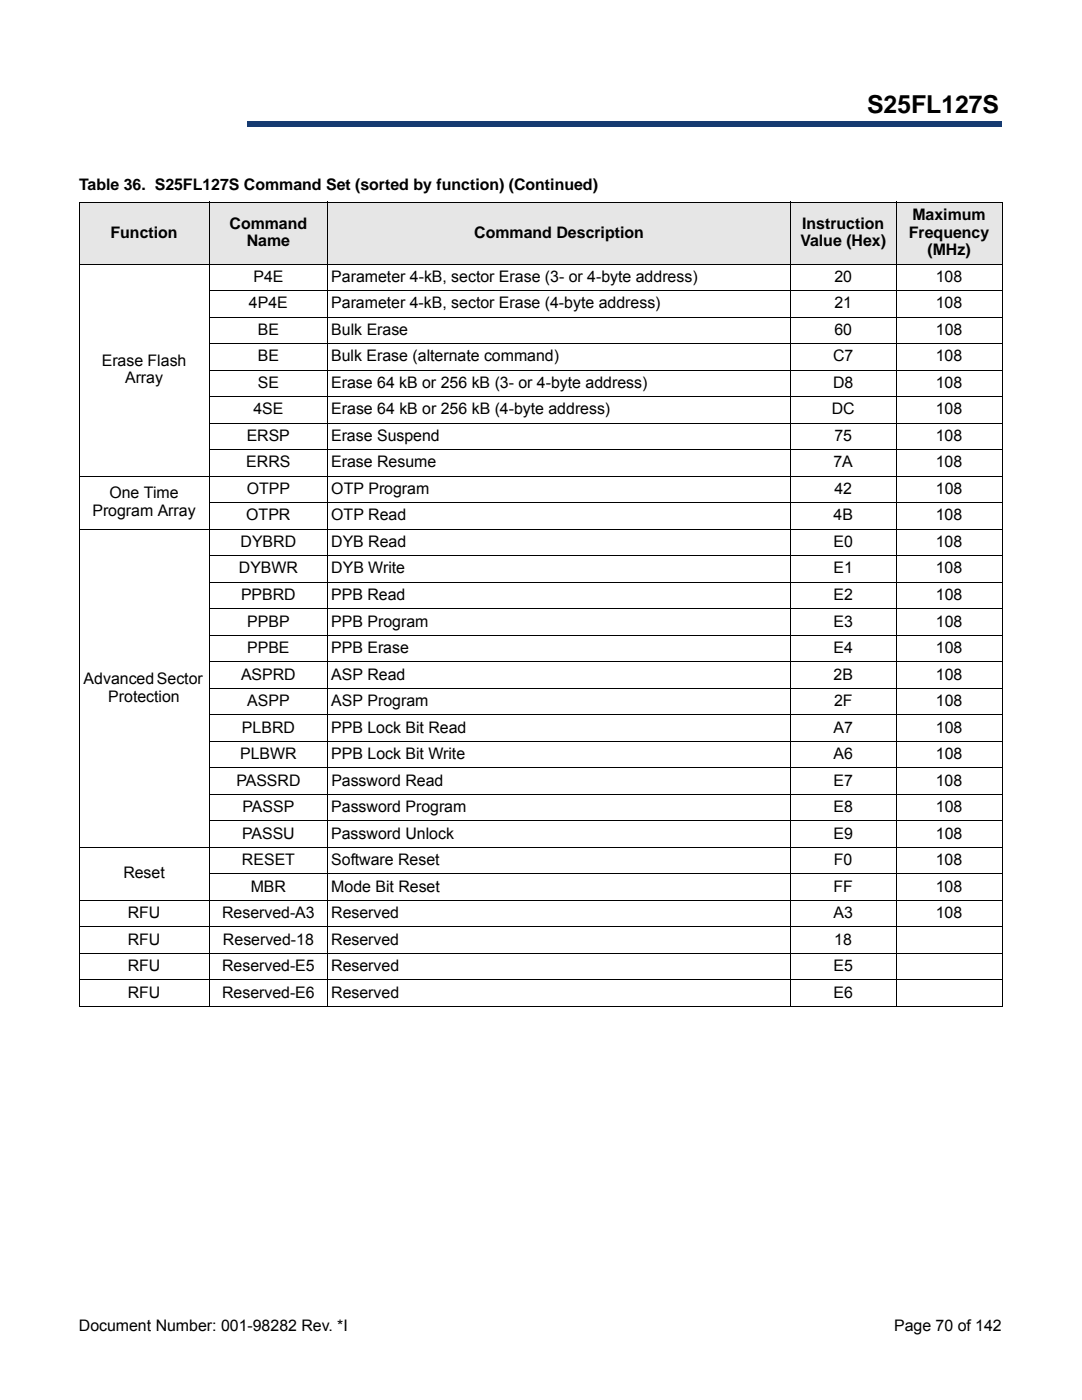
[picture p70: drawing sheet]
<svg xmlns="http://www.w3.org/2000/svg" width="216mm" height="279mm" viewBox="0 0 216 279" stroke-linecap="round" stroke-linejoin="round" font-family="sans-serif">
<defs><g id="words">
<text font-size="4.9" x="173" y="22.6">S25FL127S</text>
<g font-size="3.2">
<text x="15.8" y="37.9">Table 36. S25FL127S Command Set (sorted by function) (Continued)</text>
<text x="22.1" y="47.4">Function</text>
<text x="45.8" y="45.6">Command</text>
<text x="94.6" y="47.4">Command Description</text>
<text x="160.1" y="45.6">Instruction</text>
<text x="181.4" y="47.4">Frequency</text>
<text x="182.1" y="43.9">Maximum</text>
<text x="49.2" y="49.2">Name</text>
<text x="159.7" y="49.2">Value (Hex)</text>
<text x="185.1" y="50.9">(MHz)</text>
<text x="50.6" y="56.2">P4E</text>
<text x="66.1" y="56.2">Parameter 4-kB, sector Erase (3- or 4-byte address)</text>
<text x="166.5" y="56.2">20</text>
<text x="186.7" y="56.2">108</text>
<text x="49.7" y="61.5">4P4E</text>
<text x="66.1" y="61.5">Parameter 4-kB, sector Erase (4-byte address)</text>
<text x="166.5" y="61.5">21</text>
<text x="186.7" y="61.5">108</text>
<text x="51.4" y="66.8">BE</text>
<text x="66.1" y="66.8">Bulk Erase</text>
<text x="166.5" y="66.8">60</text>
<text x="186.7" y="66.8">108</text>
<text x="20.3" y="73">Erase Flash</text>
<text x="25" y="76.5">Array</text>
<text x="51.4" y="72.1">BE</text>
<text x="51.4" y="77.4">SE</text>
<text x="66.1" y="77.4">Erase 64 kB or 256 kB (3- or 4-byte address)</text>
<text x="66.1" y="72.1">Bulk Erase (alternate command)</text>
<text x="166.2" y="77.4">D8</text>
<text x="166.2" y="72.1">C7</text>
<text x="186.7" y="77.4">108</text>
<text x="186.7" y="72.1">108</text>
<text x="50.6" y="82.7">4SE</text>
<text x="66.1" y="82.7">Erase 64 kB or 256 kB (4-byte address)</text>
<text x="166" y="82.7">DC</text>
<text x="186.7" y="82.7">108</text>
<text x="49.2" y="88">ERSP</text>
<text x="66.1" y="88">Erase Suspend</text>
<text x="166.5" y="88">75</text>
<text x="186.7" y="88">108</text>
<text x="49.1" y="93.3">ERRS</text>
<text x="66.1" y="93.3">Erase Resume</text>
<text x="166.3" y="93.3">7A</text>
<text x="186.7" y="93.3">108</text>
<text x="21.8" y="99.4">One Time</text>
<text x="49.2" y="98.6">OTPP</text>
<text x="66.1" y="98.6">OTP Program</text>
<text x="166.5" y="98.6">42</text>
<text x="186.7" y="98.6">108</text>
<text x="18.4" y="103">Program Array</text>
<text x="49.1" y="103.9">OTPR</text>
<text x="66.1" y="103.9">OTP Read</text>
<text x="166.3" y="103.9">4B</text>
<text x="186.7" y="103.9">108</text>
<text x="48" y="109.2">DYBRD</text>
<text x="66.1" y="109.2">DYB Read</text>
<text x="166.3" y="109.2">E0</text>
<text x="186.7" y="109.2">108</text>
<text x="47.6" y="114.4">DYBWR</text>
<text x="48.1" y="119.7">PPBRD</text>
<text x="66.1" y="119.7">PPB Read</text>
<text x="66.1" y="114.4">DYB Write</text>
<text x="166.3" y="114.4">E1</text>
<text x="166.3" y="119.7">E2</text>
<text x="186.7" y="114.4">108</text>
<text x="186.7" y="119.7">108</text>
<text x="49.3" y="125">PPBP</text>
<text x="66.1" y="125">PPB Program</text>
<text x="166.3" y="125">E3</text>
<text x="186.7" y="125">108</text>
<text x="49.3" y="130.3">PPBE</text>
<text x="66.1" y="130.3">PPB Erase</text>
<text x="166.3" y="130.3">E4</text>
<text x="186.7" y="130.3">108</text>
<text x="16.7" y="136.5">Advanced Sector</text>
<text x="48.1" y="135.6">ASPRD</text>
<text x="66.1" y="135.6">ASP Read</text>
<text x="166.3" y="135.6">2B</text>
<text x="186.7" y="135.6">108</text>
<text x="21.6" y="140">Protection</text>
<text x="49.3" y="140.9">ASPP</text>
<text x="66.1" y="140.9">ASP Program</text>
<text x="166.4" y="140.9">2F</text>
<text x="186.7" y="140.9">108</text>
<text x="48.3" y="146.2">PLBRD</text>
<text x="66.1" y="146.2">PPB Lock Bit Read</text>
<text x="166.3" y="146.2">A7</text>
<text x="186.7" y="146.2">108</text>
<text x="47.9" y="151.5">PLBWR</text>
<text x="66.1" y="151.5">PPB Lock Bit Write</text>
<text x="166.3" y="151.5">A6</text>
<text x="186.8" y="151.5">108</text>
<text x="47.2" y="156.8">PASSRD</text>
<text x="66.1" y="156.8">Password Read</text>
<text x="166.3" y="156.8">E7</text>
<text x="186.7" y="156.8">108</text>
<text x="48.3" y="167.4">PASSU</text>
<text x="48.4" y="162.1">PASSP</text>
<text x="66.1" y="167.4">Password Unlock</text>
<text x="66.1" y="162.1">Password Program</text>
<text x="166.3" y="162.1">E8</text>
<text x="166.3" y="167.4">E9</text>
<text x="186.7" y="162.1">108</text>
<text x="186.7" y="167.4">108</text>
<text x="48.3" y="172.7">RESET</text>
<text x="66.1" y="172.7">Software Reset</text>
<text x="166.4" y="172.7">F0</text>
<text x="186.7" y="172.7">108</text>
<text x="24.6" y="175.3">Reset</text>
<text x="50" y="177.9">MBR</text>
<text x="66.1" y="177.9">Mode Bit Reset</text>
<text x="166.3" y="177.9">FF</text>
<text x="186.7" y="177.9">108</text>
<text x="25.5" y="183.2">RFU</text>
<text x="44.3" y="183.2">Reserved-A3</text>
<text x="66.1" y="183.2">Reserved</text>
<text x="166.3" y="183.2">A3</text>
<text x="186.7" y="183.2">108</text>
<text x="25.5" y="188.5">RFU</text>
<text x="44.5" y="188.5">Reserved-18</text>
<text x="66.1" y="188.5">Reserved</text>
<text x="166.5" y="188.5">18</text>
<text x="25.5" y="193.8">RFU</text>
<text x="44.3" y="193.8">Reserved-E5</text>
<text x="66.1" y="193.8">Reserved</text>
<text x="166.3" y="193.8">E5</text>
<text x="25.5" y="199.1">RFU</text>
<text x="44.3" y="199.1">Reserved-E6</text>
<text x="66.1" y="199.1">Reserved</text>
<text x="166.3" y="199.1">E6</text>
<text x="15.7" y="265.6">Document Number: 001-98282 Rev. *I</text>
<text x="178.4" y="265.6">Page 70 of 142</text>
</g>
</g></defs>
<path d="M49.3 24.3h150.5v1h-150.5z" fill="#163b71"/>
<path d="M49.3 24.3h150.6" fill="none" stroke="#163b71" stroke-width=".2"/>
<path d="M199.7 24.3h.2v1h-.2z" fill="#163b71"/>
<path d="M49.3 25.3h150.5" fill="none" stroke="#163b71" stroke-width=".2"/>
<path d="M49.3 24.3h.1v1h-.1z" fill="#163b71"/>
<path d="M16.1 16.1h32.4v10h-32.4z" fill="#fff"/>
<g fill="#e6e6e6">
<path d="M15.8 40.3h25.9v12.4h-25.9z"/>
<path d="M41.7 40.3h23.7v12.4h-23.7z"/>
<path d="M65.4 40.3h92.3v12.4h-92.3z"/>
<path d="M157.7 40.3h21.1v12.4h-21.1z"/>
<path d="M178.8 40.3h21.1v12.4h-21.1z"/>
</g>
<g fill="none" stroke="#000" stroke-width=".2">
<path d="M15.7 40.3h184.3M15.7 52.7h184.3M15.8 40.4v160.4M41.6 58h158.4M41.7 40.3v160.7M65.4 40.3v160.7M157.7 40.3v160.7M178.8 40.3v160.7M199.9 40.4v160.4M41.6 63.3h158.4M41.6 68.6h158.4M41.6 73.9h158.4"/>
<path d="M41.6 79.2h158.4M15.7 95h184.3M41.6 84.5h158.4M41.6 89.7h158.4M15.7 105.6h184.3M41.6 100.3h158.4M41.6 110.9h158.4M41.6 116.2h158.4M41.6 121.5h158.4M41.6 126.8h158.4M41.6 132.1h158.4M41.6 137.4h158.4"/>
<path d="M41.6 142.7h158.4M41.6 148h158.4M41.6 153.2h158.4M41.6 158.5h158.4M15.7 169.1h184.3M15.7 179.7h184.3M41.6 163.8h158.4M41.6 174.4h158.4M15.7 185h184.3M15.7 190.3h184.3M15.7 195.6h184.3M15.7 200.9h184.3"/>
</g>
<use href="#words"/>
</svg>
